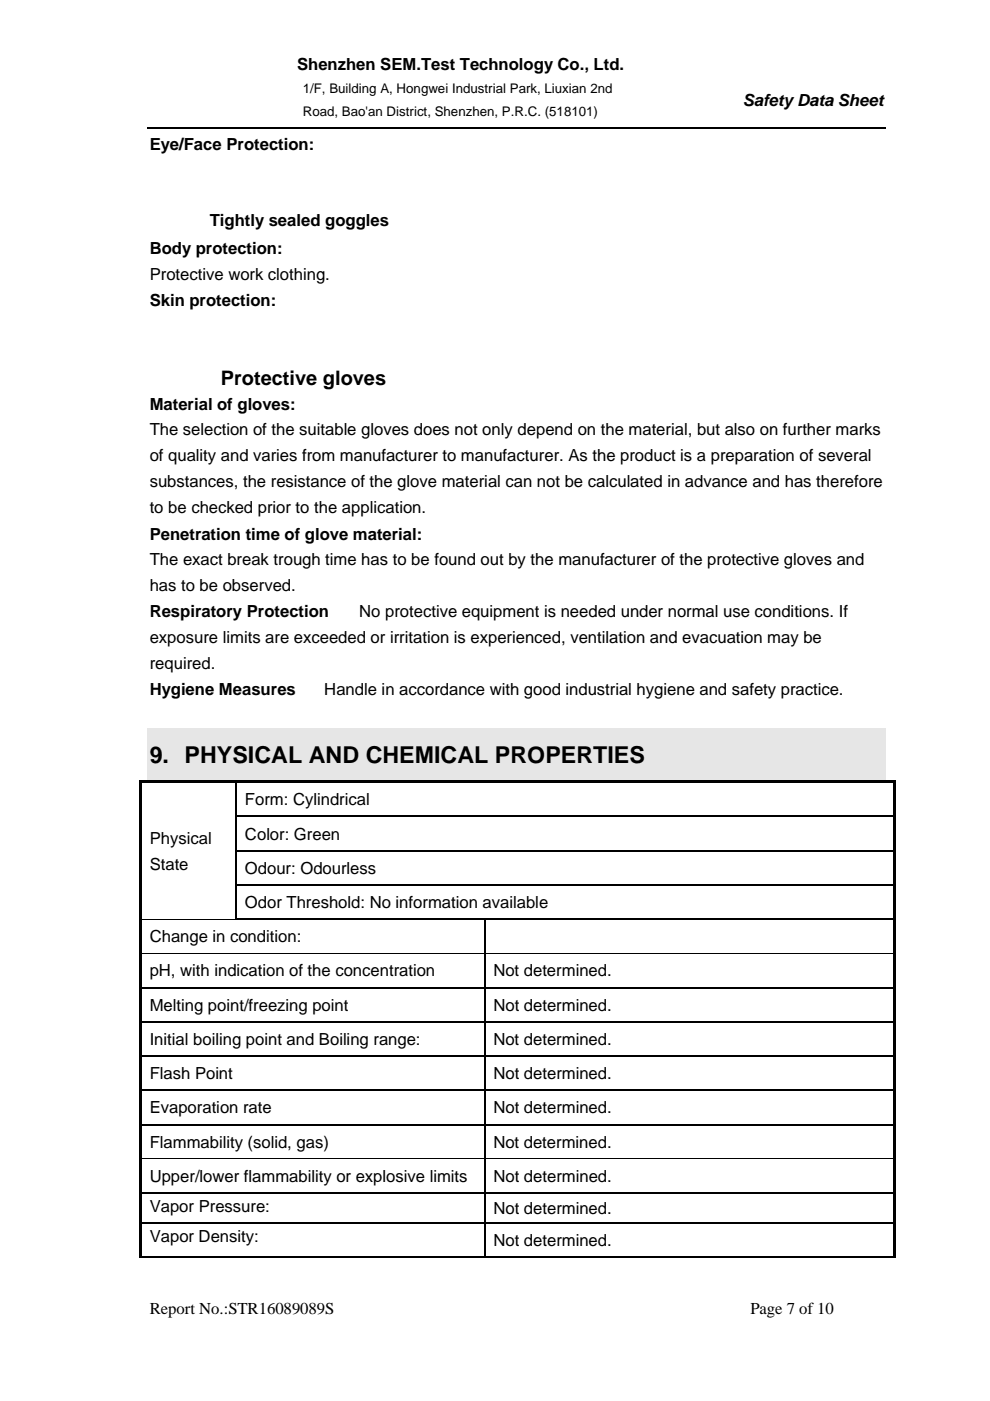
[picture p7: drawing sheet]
<svg xmlns="http://www.w3.org/2000/svg" width="210mm" height="297mm" viewBox="0 0 210 297" stroke-linecap="round" stroke-linejoin="round" font-family="sans-serif">
<defs><g id="words">
<text font-size="4.9" x="31.7" y="161.7">9. PHYSICAL AND CHEMICAL PROPERTIES</text>
<text font-size="4.2" x="46.8" y="81.6">Protective gloves</text>
<g font-size="3.5">
<text x="63" y="14.8">Shenzhen SEM.Test Technology Co., Ltd.</text>
<text x="157.5" y="22.4">Safety Data Sheet</text>
<text x="31.7" y="31.8">Eye/Face Protection:</text>
<text x="44.5" y="48">Tightly sealed goggles</text>
<text x="31.7" y="53.8">Body protection:</text>
<text x="31.7" y="59.3">Protective work clothing.</text>
<text x="31.7" y="64.9">Skin protection:</text>
<text x="31.7" y="86.9">Material of gloves:</text>
<text x="31.7" y="92.3">The selection of the suitable gloves does not only depend on the material, but also on further marks</text>
<text x="31.7" y="97.8">of quality and varies from manufacturer to manufacturer. As the product is a preparation of several</text>
<text x="31.7" y="103.3">substances, the resistance of the glove material can not be calculated in advance and has therefore</text>
<text x="31.7" y="108.8">to be checked prior to the application.</text>
<text x="31.7" y="114.4">Penetration time of glove material:</text>
<text x="31.7" y="119.8">The exact break trough time has to be found out by the manufacturer of the protective gloves and</text>
<text x="31.7" y="125.3">has to be observed.</text>
<text x="31.7" y="130.9">Respiratory Protection</text>
<text x="76.2" y="130.9">No protective equipment is needed under normal use conditions. If</text>
<text x="31.7" y="136.4">exposure limits are exceeded or irritation is experienced, ventilation and evacuation may be</text>
<text x="31.7" y="141.9">required.</text>
<text x="31.7" y="147.4">Hygiene Measures</text>
<text x="68.8" y="147.4">Handle in accordance with good industrial hygiene and safety practice.</text>
<text x="52" y="170.7">Form: Cylindrical</text>
<text x="31.7" y="178.9">Physical</text>
<text x="52" y="178">Color: Green</text>
<text x="31.7" y="184.4">State</text>
<text x="52" y="185.3">Odour: Odourless</text>
<text x="52" y="192.6">Odor Threshold: No information available</text>
<text x="31.7" y="199.8">Change in condition:</text>
<text x="31.7" y="207">pH, with indication of the concentration</text>
<text x="104.6" y="207">Not determined.</text>
<text x="31.7" y="214.3">Melting point/freezing point</text>
<text x="104.6" y="214.3">Not determined.</text>
<text x="31.7" y="221.5">Initial boiling point and Boiling range:</text>
<text x="104.6" y="221.5">Not determined.</text>
<text x="31.7" y="228.8">Flash Point</text>
<text x="104.7" y="228.8">Not determined.</text>
<text x="31.7" y="236.1">Evaporation rate</text>
<text x="104.7" y="236.1">Not determined.</text>
<text x="31.7" y="243.3">Flammability (solid, gas)</text>
<text x="104.6" y="243.3">Not determined.</text>
<text x="31.7" y="250.5">Upper/lower flammability or explosive limits</text>
<text x="104.7" y="250.5">Not determined.</text>
<text x="31.7" y="257">Vapor Pressure:</text>
<text x="104.7" y="257.3">Not determined.</text>
<text x="31.7" y="263.4">Vapor Density:</text>
<text x="104.7" y="264.2">Not determined.</text>
<text x="31.7" y="278.7">Report No.:STR16089089S</text>
<text x="159.2" y="278.7">Page 7 of 10</text>
</g>
<g font-size="2.8">
<text x="64.2" y="19.7">1/F, Building A, Hongwei Industrial Park, Liuxian 2nd</text>
<text x="64.2" y="24.7">Road, Bao'an District, Shenzhen, P.R.C. (518101)</text>
</g>
</g></defs>
<path d="M31.2 27.1h156.7" fill="none" stroke="#000" stroke-width=".25"/>
<g fill="#fff">
<path d="M60.3 11.3h76.2v5.6h-76.2z"/>
<path d="M61.6 16.9h73.1v5h-73.1z"/>
<path d="M61.6 21.9h73.1v4.9h-73.1z"/>
</g>
<path d="M31.2 154.4h156.7v11h-156.7z" fill="#e6e6e6"/>
<g fill="#000">
<path d="M29.6 165.4h.5v.5h-.5zM29.6 165.4h160.4v.5h-160.4zM29.6 165.9h.5v7h-.5zM29.6 172.9h.5v.4h-.5zM49.9 172.9h.3v.4h-.3zM189.4 165.4h.6v.5h-.6zM189.4 165.9h.6v7h-.6zM189.4 172.9h.6v.4h-.6zM29.6 173.3h.5v7h-.5zM29.6 180.3h.5v.3h-.5zM29.6 180.6h.5v6.9h-.5zM29.6 187.5h.5v.3h-.5z"/>
<path d="M29.6 187.8h.5v7h-.5zM29.6 194.8h.5v.3h-.5zM49.9 180.3h.3v.3h-.3zM49.9 187.5h.3v.3h-.3zM102.6 194.8h.3v.3h-.3zM189.4 173.3h.6v7h-.6zM189.4 180.3h.6v.3h-.6zM189.4 180.6h.6v6.9h-.6zM189.4 187.5h.6v.3h-.6zM189.4 187.8h.6v7h-.6zM189.4 194.8h.6v.3h-.6zM29.6 195.1h.5v7h-.5z"/>
<path d="M29.6 202.2h.5v7.1h-.5zM29.6 209.3h.5v.2h-.5zM29.6 209.5h.5v7h-.5zM29.6 216.5h.5v.3h-.5zM102.6 209.3h.3v.2h-.3zM102.6 216.5h.3v.3h-.3zM189.4 195.1h.6v7h-.6zM189.4 202.2h.6v7.1h-.6zM189.4 209.3h.6v.2h-.6zM189.4 209.5h.6v7h-.6zM189.4 216.5h.6v.3h-.6zM29.6 216.8h.5v7h-.5z"/>
<path d="M29.6 223.8h.5v.2h-.5zM29.6 224h.5v7.1h-.5zM29.6 231.1h.5v.2h-.5zM29.6 231.3h.5v7h-.5zM29.6 238.3h.5v.3h-.5zM102.6 223.8h.3v.2h-.3zM102.6 231.1h.3v.2h-.3zM102.6 238.3h.3v.3h-.3zM189.4 216.8h.6v7h-.6zM189.4 223.8h.6v.2h-.6zM189.4 224h.6v7.1h-.6zM189.4 231.1h.6v.2h-.6z"/>
<path d="M189.4 231.3h.6v7h-.6zM189.4 238.3h.6v.3h-.6zM29.6 238.6h.5v7h-.5zM29.6 245.7h.5v7.1h-.5zM29.6 252.8h.5v.2h-.5zM29.6 253h.5v6.1h-.5zM29.6 259.1h.5v.3h-.5zM102.6 252.8h.3v.2h-.3zM102.6 259.1h.3v.3h-.3zM189.4 238.6h.6v7h-.6zM189.4 245.7h.6v7.1h-.6zM189.4 252.8h.6v.2h-.6z"/>
<path d="M189.4 253h.6v6.1h-.6zM189.4 259.1h.6v.3h-.6zM29.6 259.4h.5v7h-.5zM189.4 259.4h.6v7.3h-.6z"/>
</g>
<path d="M50.1 165.9v7M50.1 173.3v7M50.2 173.1h139.2M50.1 180.6v6.9M50.1 187.8v7" fill="none" stroke="#000" stroke-width=".34"/>
<g fill="none" stroke="#000" stroke-width=".25">
<path d="M49.9 194.9h52.7M50.2 180.4h139.2M50.2 187.7h139.2M102.8 195.1v7M102.9 194.9h86.5M30.1 209.4h72.5M30.1 216.6h72.5M102.8 202.2v7.1M102.8 209.5v7M102.8 216.8v7M102.9 209.4h86.5M102.9 216.6h86.5"/>
<path d="M30.1 223.9h72.5M30.1 231.2h72.5M30.1 238.4h72.5M102.8 224v7.1M102.8 231.3v7M102.8 238.6v7M102.9 223.9h86.5M102.9 231.2h86.5M102.9 238.4h86.5M30.1 252.9h72.5M30.1 259.3h72.5M102.8 245.7v7.1"/>
<path d="M102.8 253v6.1M102.8 259.4v7.3M102.9 252.9h86.5M102.9 259.3h86.5M29.6 266.6h73M102.9 266.6h86.5"/>
</g>
<path d="M30.1 194.9h19.8M29.6 202.2h160.4M29.6 245.7h160.4" fill="none" stroke="#000" stroke-width=".21"/>
<use href="#words"/>
</svg>
